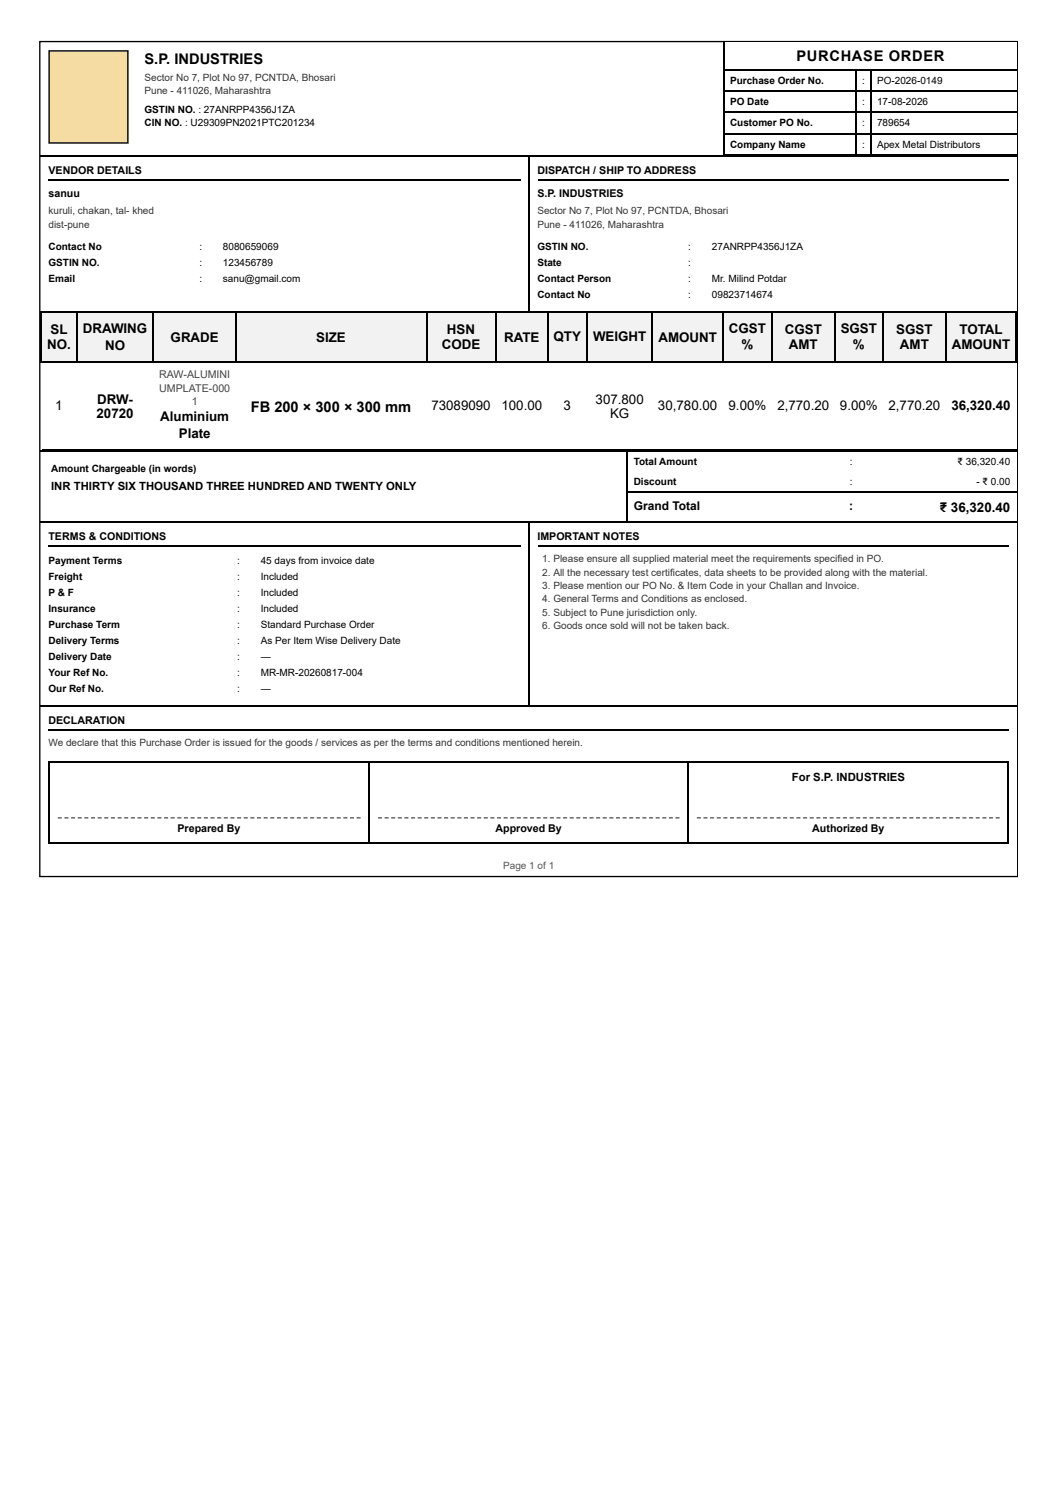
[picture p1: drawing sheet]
<svg xmlns="http://www.w3.org/2000/svg" width="210mm" height="297mm" viewBox="0 0 210 297" stroke-linecap="round" stroke-linejoin="round" font-family="sans-serif">
<defs><g id="words">
<g font-size="2.9">
<text x="28.7" y="12.6">S.P. INDUSTRIES</text>
<text x="158" y="12.1">PURCHASE ORDER</text>
<text x="49.7" y="81.7">FB 200 × 300 × 300 mm</text>
</g>
<g font-size="2.6">
<text x="9.3" y="69.2">NO.</text>
<text x="10" y="66.3">SL</text>
<text x="16.4" y="66.1">DRAWING</text>
<text x="20.8" y="69.5">NO</text>
<text x="33.8" y="67.9">GRADE</text>
<text x="62.7" y="67.9">SIZE</text>
<text x="87.6" y="69.2">CODE</text>
<text x="88.6" y="66.3">HSN</text>
<text x="100" y="67.9">RATE</text>
<text x="109.8" y="67.6">QTY</text>
<text x="117.6" y="67.6">WEIGHT</text>
<text x="130.6" y="67.9">AMOUNT</text>
<text x="144.6" y="66.1">CGST</text>
<text x="147.1" y="69.2">%</text>
<text x="155.6" y="66.3">CGST</text>
<text x="156.5" y="69.2">AMT</text>
<text x="166.7" y="66.1">SGST</text>
<text x="169.2" y="69.2">%</text>
<text x="177.8" y="66.3">SGST</text>
<text x="178.5" y="69.2">AMT</text>
<text x="188.8" y="69.2">AMOUNT</text>
<text x="190.3" y="66.3">TOTAL</text>
<text x="11" y="81.4">1</text>
<text x="19.2" y="83">20720</text>
<text x="19.3" y="80.1">DRW-</text>
<text x="31.8" y="83.5">Aluminium</text>
<text x="85.6" y="81.4">73089090</text>
<text x="99.4" y="81.4">100.00</text>
<text x="111.8" y="81.4">3</text>
<text x="118.1" y="80.1">307.800</text>
<text x="121" y="83">KG</text>
<text x="130.5" y="81.4">30,780.00</text>
<text x="144.5" y="81.4">9.00%</text>
<text x="154.2" y="81.4">2,770.20</text>
<text x="166.6" y="81.4">9.00%</text>
<text x="176.2" y="81.4">2,770.20</text>
<text x="188.7" y="81.4">36,320.40</text>
<text x="35.5" y="87">Plate</text>
<text x="186.4" y="101.5">₹ 36,320.40</text>
</g>
<g font-size="2.4">
<text x="125.7" y="101.2">Grand Total</text>
<text x="168.4" y="101.2">:</text>
</g>
<g font-size="2.2">
<text x="10.1" y="97.3">INR THIRTY SIX THOUSAND THREE HUNDRED AND TWENTY ONLY</text>
<text x="157" y="155">For S.P. INDUSTRIES</text>
</g>
<g font-size="2.1">
<text x="9.6" y="34.6">VENDOR DETAILS</text>
<text x="106.6" y="34.6">DISPATCH / SHIP TO ADDRESS</text>
<text x="9.6" y="39.1">sanuu</text>
<text x="106.6" y="39.1">S.P. INDUSTRIES</text>
<text x="9.6" y="107.1">TERMS &amp; CONDITIONS</text>
<text x="106.6" y="107.1">IMPORTANT NOTES</text>
<text x="9.6" y="143.6">DECLARATION</text>
<text x="35.2" y="165">Prepared By</text>
<text x="98.3" y="165">Approved By</text>
<text x="161.1" y="165">Authorized By</text>
</g>
<g font-size="2.1" fill="#444">
<text x="31.6" y="75.1">RAW-ALUMINI</text>
<text x="31.6" y="77.7">UMPLATE-000</text>
<text x="38" y="80.3">1</text>
</g>
<g font-size="2" fill="#333">
<text x="28.7" y="16.1">Sector No 7, Plot No 97, PCNTDA, Bhosari</text>
<text x="28.7" y="18.7">Pune - 411026, Maharashtra</text>
<text x="9.6" y="42.5">kuruli, chakan, tal- khed</text>
<text x="9.6" y="45.2">dist-pune</text>
<text x="106.6" y="42.5">Sector No 7, Plot No 97, PCNTDA, Bhosari</text>
<text x="106.6" y="45.2">Pune - 411026, Maharashtra</text>
<text x="107.6" y="111.6">1 . Please ensure all supplied material meet the requirements specified in PO.</text>
<text x="107.6" y="114.2">2. All the necessary test certificates, data sheets to be provided along with the material.</text>
<text x="107.6" y="116.9">3. Please mention our PO No. &amp; Item Code in your Challan and Invoice.</text>
<text x="107.6" y="119.5">4. General Terms and Conditions as enclosed.</text>
<text x="107.6" y="122.1">5. Subject to Pune jurisdiction only.</text>
<text x="107.6" y="124.8">6. Goods once sold will not be taken back.</text>
<text x="9.6" y="148.1">We declare that this Purchase Order is issued for the goods / services as per the terms and conditions mentioned herein.</text>
</g>
<g font-size="2">
<text x="144.8" y="16.6">Purchase Order No.</text>
<text x="171" y="16.6">:</text>
<text x="173.9" y="16.6">PO-2026-0149</text>
<text x="28.7" y="22.4">GSTIN NO. : 27ANRPP4356J1ZA</text>
<text x="144.8" y="20.8">PO Date</text>
<text x="171" y="20.8">:</text>
<text x="173.9" y="20.8">17-08-2026</text>
<text x="28.7" y="25">CIN NO. : U29309PN2021PTC201234</text>
<text x="144.8" y="25">Customer PO No.</text>
<text x="144.8" y="29.3">Company Name</text>
<text x="171" y="25">:</text>
<text x="171" y="29.3">:</text>
<text x="173.9" y="25">789654</text>
<text x="173.9" y="29.3">Apex Metal Distributors</text>
<text x="9.6" y="49.7">Contact No</text>
<text x="9.6" y="52.8">GSTIN NO.</text>
<text x="39.5" y="49.7">:</text>
<text x="39.5" y="52.8">:</text>
<text x="44.2" y="49.7">8080659069</text>
<text x="44.2" y="52.8">123456789</text>
<text x="106.6" y="49.7">GSTIN NO.</text>
<text x="106.6" y="52.8">State</text>
<text x="136.5" y="49.7">:</text>
<text x="136.5" y="52.8">:</text>
<text x="141.2" y="49.7">27ANRPP4356J1ZA</text>
<text x="9.6" y="56">Email</text>
<text x="39.5" y="56">:</text>
<text x="44.2" y="56">sanu@gmail.com</text>
<text x="106.6" y="56">Contact Person</text>
<text x="106.6" y="59.2">Contact No</text>
<text x="136.5" y="56">:</text>
<text x="136.5" y="59.2">:</text>
<text x="141.2" y="56">Mr. Milind Potdar</text>
<text x="141.2" y="59.2">09823714674</text>
<text x="10.1" y="93.6">Amount Chargeable (in words)</text>
<text x="125.7" y="92.3">Total Amount</text>
<text x="168.5" y="92.3">:</text>
<text x="189.9" y="92.3">₹ 36,320.40</text>
<text x="125.7" y="96.2">Discount</text>
<text x="168.5" y="96.2">:</text>
<text x="193.6" y="96.2">- ₹ 0.00</text>
<text x="9.6" y="111.8">Payment Terms</text>
<text x="47" y="111.8">:</text>
<text x="51.7" y="111.8">45 days from invoice date</text>
<text x="9.6" y="115">Freight</text>
<text x="9.6" y="118.2">P &amp; F</text>
<text x="47" y="115">:</text>
<text x="47" y="118.2">:</text>
<text x="51.7" y="115">Included</text>
<text x="51.7" y="118.2">Included</text>
<text x="9.6" y="121.4">Insurance</text>
<text x="9.6" y="124.5">Purchase Term</text>
<text x="47" y="121.4">:</text>
<text x="47" y="124.5">:</text>
<text x="51.7" y="121.4">Included</text>
<text x="51.7" y="124.5">Standard Purchase Order</text>
<text x="9.6" y="127.7">Delivery Terms</text>
<text x="9.6" y="130.9">Delivery Date</text>
<text x="47" y="127.7">:</text>
<text x="47" y="130.9">:</text>
<text x="51.7" y="127.7">As Per Item Wise Delivery Date</text>
<text x="51.7" y="130.9">—</text>
<text x="9.6" y="134.1">Your Ref No.</text>
<text x="9.6" y="137.2">Our Ref No.</text>
<text x="47" y="134.1">:</text>
<text x="47" y="137.2">:</text>
<text x="51.7" y="134.1">MR-MR-20260817-004</text>
<text x="51.7" y="137.2">—</text>
</g>
<text font-size="2" fill="#555" x="99.8" y="172.4">Page 1 of 1</text>
</g></defs>
<path d="M7.9 8.2h193.9v165.7h-193.9z" fill="none" stroke="#000" stroke-width=".26"/>
<path d="M143.8 8.4h57.9v5.5h-57.9z" fill="#fff"/>
<path d="M143.6 8.4v22.7M143.8 13.8h57.9M143.8 18h57.9M169.8 13.9v17M172.7 13.9v17M8 31h135.5M143.8 22.3h57.9M143.8 26.5h57.9M143.8 30.7h57.9M143.8 31h57.9" fill="none" stroke="#000" stroke-width=".26"/>
<path d="M9.6 10h15.9v18.5h-15.9z" fill="#f4dca3"/>
<path d="M9.7 10.1h15.7v18.3h-15.7zM9.6 35.8h93.7M105 31.1v31M106.7 35.8h93.4M8 62h96.9M105.1 62h96.6" fill="none" stroke="#000" stroke-width=".26"/>
<g fill="#f2f2f2">
<path d="M8.3 62.1h6.9v9.8h-6.9z"/>
<path d="M15.2 62.1h15.3v9.8h-15.3z"/>
<path d="M30.5 62.1h16.4v9.8h-16.4z"/>
<path d="M46.9 62.1h37.6v9.8h-37.6z"/>
<path d="M84.5 62.1h14v9.8h-14z"/>
<path d="M98.5 62.1h10.1v9.8h-10.1z"/>
<path d="M108.6 62.1h7.9v9.8h-7.9z"/>
<path d="M116.5 62.1h13v9.8h-13z"/>
<path d="M129.5 62.1h14v9.8h-14z"/>
<path d="M143.5 62.1h9.5v9.8h-9.5z"/>
<path d="M153 62.1h12.5v9.8h-12.5z"/>
<path d="M165.5 62.1h9.7v9.8h-9.7z"/>
<path d="M175.2 62.1h12.5v9.8h-12.5z"/>
<path d="M187.7 62.1h14v9.8h-14z"/>
</g>
<g fill="none" stroke="#000" stroke-width=".26">
<path d="M8 62h193.7M8 71.7h193.7M8.2 61.8v10.1M15.3 61.8v10.1M30.4 61.8v10.1M46.8 61.8v10.1M84.6 61.8v10.1M98.4 61.8v10.1M108.7 61.8v10.1M116.4 61.8v10.1M129.3 61.8v10.1M143.4 61.8v10.1"/>
<path d="M153.1 61.8v10.1M165.6 61.8v10.1M175.1 61.8v10.1M187.5 61.8v10.1M201.6 61.8v10.1M8 89.5h116.2M8.3 89.2h193.4M124.3 89.3v14.3M124.4 97.7h77.3M124.4 89.5h77.3M8 103.5h116.2M9.6 108.3h93.7"/>
<path d="M106.7 108.3h93.4M124.4 103.5h77.3M9.6 144.8h190.5"/>
</g>
<g fill="#555">
<path d="M11.5 162.1h.8v.3h-.8zM12.8 162.1h.8v.3h-.8zM14.1 162.1h.8v.3h-.8zM15.4 162.1h.8v.3h-.8zM16.7 162.1h.8v.3h-.8zM18.1 162.1h.7v.3h-.7zM19.4 162.1h.8v.3h-.8zM20.7 162.1h.8v.3h-.8zM22 162.1h.8v.3h-.8zM23.3 162.1h.8v.3h-.8zM24.6 162.1h.8v.3h-.8zM26 162.1h.7v.3h-.7zM27.3 162.1h.8v.3h-.8zM28.6 162.1h.8v.3h-.8zM29.9 162.1h.8v.3h-.8zM31.2 162.1h.8v.3h-.8zM32.5 162.1h.8v.3h-.8zM33.9 162.1h.7v.3h-.7zM35.2 162.1h.8v.3h-.8zM36.5 162.1h.8v.3h-.8zM37.8 162.1h.8v.3h-.8zM39.1 162.1h.8v.3h-.8zM40.4 162.1h.8v.3h-.8zM41.8 162.1h.8v.3h-.8zM43.1 162.1h.8v.3h-.8zM44.4 162.1h.8v.3h-.8zM45.7 162.1h.8v.3h-.8zM47 162.1h.8v.3h-.8zM48.3 162.1h.8v.3h-.8zM49.7 162.1h.8v.3h-.8zM51 162.1h.8v.3h-.8zM52.3 162.1h.8v.3h-.8zM53.6 162.1h.8v.3h-.8zM54.9 162.1h.8v.3h-.8zM56.2 162.1h.8v.3h-.8zM57.6 162.1h.8v.3h-.8zM58.9 162.1h.8v.3h-.8zM60.2 162.1h.8v.3h-.8zM61.5 162.1h.8v.3h-.8zM62.8 162.1h.8v.3h-.8zM64.1 162.1h.8v.3h-.8zM65.5 162.1h.8v.3h-.8zM66.8 162.1h.8v.3h-.8zM68.1 162.1h.8v.3h-.8zM69.4 162.1h.8v.3h-.8zM70.7 162.1h.8v.3h-.8z"/>
<path d="M75 162.1h.8v.3h-.8zM76.3 162.1h.8v.3h-.8zM77.6 162.1h.8v.3h-.8zM78.9 162.1h.8v.3h-.8zM80.2 162.1h.8v.3h-.8zM81.5 162.1h.8v.3h-.8zM82.8 162.1h.8v.3h-.8zM84.1 162.1h.8v.3h-.8zM85.5 162.1h.7v.3h-.7zM86.8 162.1h.8v.3h-.8zM88.1 162.1h.8v.3h-.8zM89.4 162.1h.8v.3h-.8zM90.7 162.1h.8v.3h-.8zM92 162.1h.8v.3h-.8zM93.3 162.1h.8v.3h-.8zM94.6 162.1h.8v.3h-.8zM95.9 162.1h.8v.3h-.8zM97.3 162.1h.7v.3h-.7zM98.6 162.1h.8v.3h-.8zM99.9 162.1h.8v.3h-.8zM101.2 162.1h.8v.3h-.8zM102.5 162.1h.8v.3h-.8zM103.8 162.1h.8v.3h-.8zM105.1 162.1h.8v.3h-.8zM106.4 162.1h.8v.3h-.8zM107.7 162.1h.8v.3h-.8zM109.1 162.1h.7v.3h-.7zM110.4 162.1h.8v.3h-.8zM111.7 162.1h.8v.3h-.8zM113 162.1h.8v.3h-.8zM114.3 162.1h.8v.3h-.8zM115.6 162.1h.8v.3h-.8zM116.9 162.1h.8v.3h-.8zM118.2 162.1h.8v.3h-.8zM119.5 162.1h.8v.3h-.8zM120.9 162.1h.7v.3h-.7zM122.2 162.1h.8v.3h-.8zM123.5 162.1h.8v.3h-.8zM124.8 162.1h.8v.3h-.8zM126.1 162.1h.8v.3h-.8zM127.4 162.1h.8v.3h-.8zM128.7 162.1h.8v.3h-.8zM130 162.1h.8v.3h-.8zM131.3 162.1h.8v.3h-.8zM132.7 162.1h.7v.3h-.7zM134 162.1h.8v.3h-.8z"/>
<path d="M138.2 162.1h.8v.3h-.8zM139.5 162.1h.8v.3h-.8zM140.8 162.1h.8v.3h-.8zM142.2 162.1h.7v.3h-.7zM143.5 162.1h.8v.3h-.8zM144.8 162.1h.8v.3h-.8zM146.1 162.1h.8v.3h-.8zM147.4 162.1h.8v.3h-.8zM148.7 162.1h.8v.3h-.8zM150.1 162.1h.7v.3h-.7zM151.4 162.1h.8v.3h-.8zM152.7 162.1h.8v.3h-.8zM154 162.1h.8v.3h-.8zM155.3 162.1h.8v.3h-.8zM156.6 162.1h.8v.3h-.8zM158 162.1h.8v.3h-.8zM159.3 162.1h.8v.3h-.8zM160.6 162.1h.8v.3h-.8zM161.9 162.1h.8v.3h-.8zM163.2 162.1h.8v.3h-.8zM164.5 162.1h.8v.3h-.8zM165.9 162.1h.8v.3h-.8zM167.2 162.1h.8v.3h-.8zM168.5 162.1h.8v.3h-.8zM169.8 162.1h.8v.3h-.8zM171.1 162.1h.8v.3h-.8zM172.4 162.1h.8v.3h-.8zM173.8 162.1h.8v.3h-.8zM175.1 162.1h.8v.3h-.8zM176.4 162.1h.8v.3h-.8zM177.7 162.1h.8v.3h-.8zM179 162.1h.8v.3h-.8zM180.3 162.1h.8v.3h-.8zM181.7 162.1h.8v.3h-.8zM183 162.1h.8v.3h-.8zM184.3 162.1h.8v.3h-.8zM185.6 162.1h.8v.3h-.8zM186.9 162.1h.8v.3h-.8zM188.2 162.1h.8v.3h-.8zM189.6 162.1h.8v.3h-.8zM190.9 162.1h.8v.3h-.8zM192.2 162.1h.8v.3h-.8zM193.5 162.1h.8v.3h-.8zM194.8 162.1h.8v.3h-.8zM196.2 162.1h.7v.3h-.7zM197.5 162.1h.8v.3h-.8z"/>
</g>
<path d="M105 103.6v36.5M8 140h193.7M9.6 151.1h190.5M9.7 151v16.4M73.2 151v16.4M136.5 151v16.4M200 151v16.4M9.6 167.3h190.5" fill="none" stroke="#000" stroke-width=".26"/>
<use href="#words"/>
</svg>
